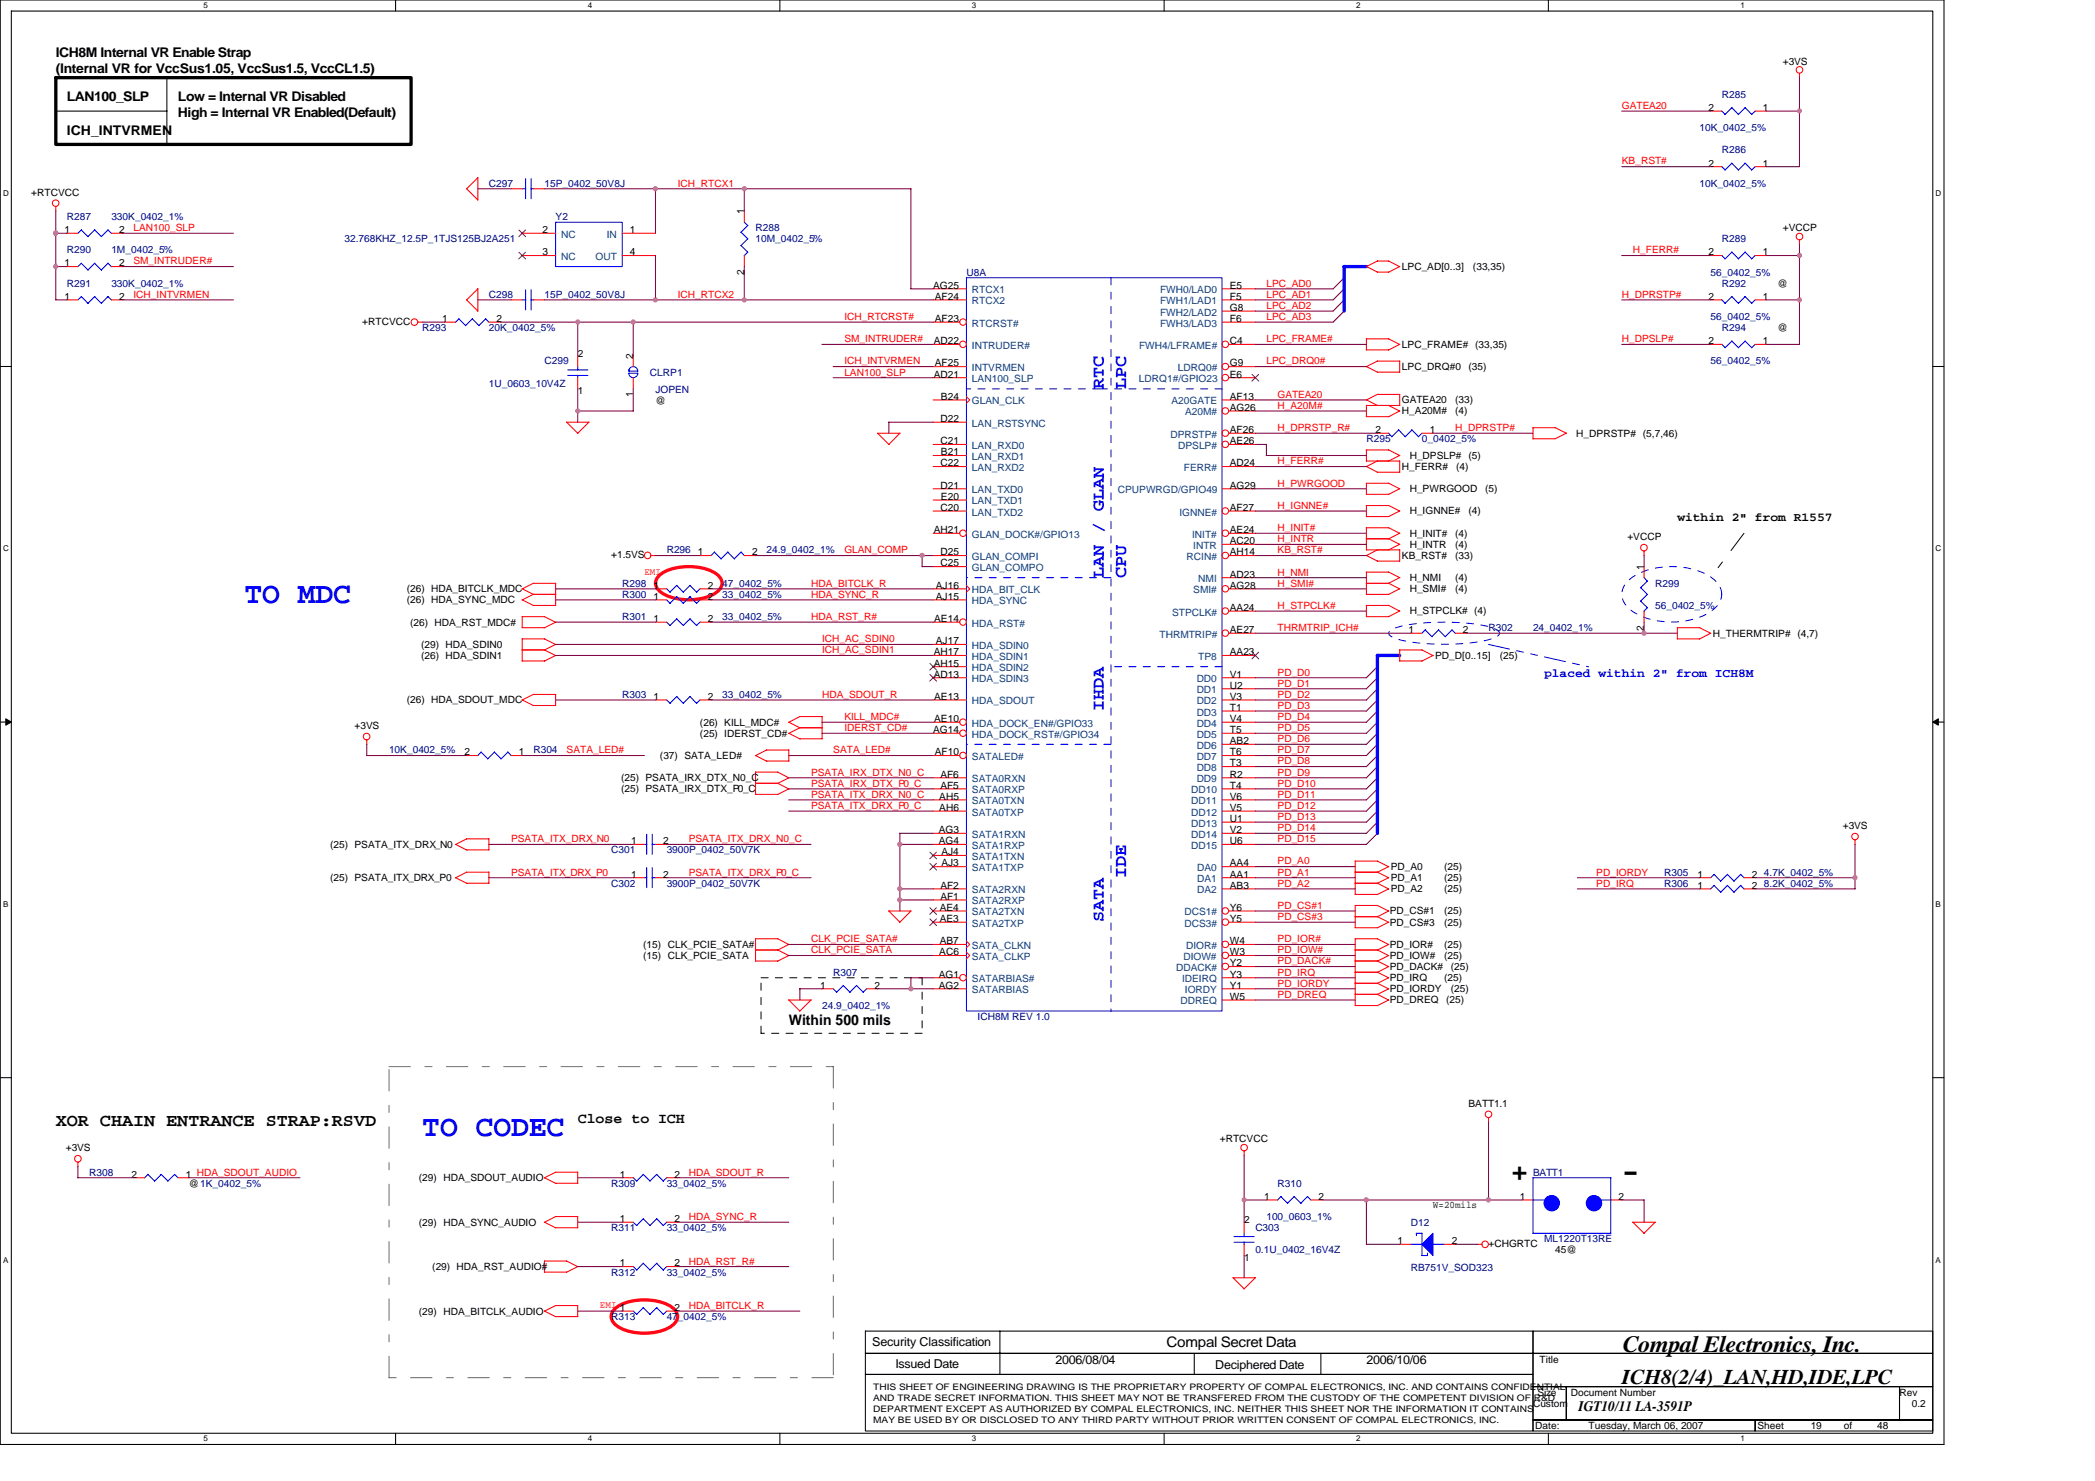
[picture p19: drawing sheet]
<svg xmlns="http://www.w3.org/2000/svg" width="297mm" height="210mm" viewBox="0 0 297 210" stroke-linecap="round" stroke-linejoin="round" font-family="sans-serif">
<defs><g id="words">
<g font-size="4.3" fill="#00f">
<text x="34.7" y="85.4">TO MDC</text>
<text x="59.9" y="161">TO CODEC</text>
</g>
<g font-size="4.3">
<text x="214.2" y="167.3">+</text>
<text x="230" y="167.3">-</text>
</g>
<text font-size="3.3" x="230.1" y="191.6">Compal Electronics, Inc.</text>
<text font-size="3" x="230" y="196.1">ICH8(2/4)_LAN,HD,IDE,LPC</text>
<g font-size="2.5" fill="#00f">
<text x="156.5" y="55.1" transform="rotate(-90 156.5 55.1)">RTC</text>
<text x="159.7" y="55.1" transform="rotate(-90 159.7 55.1)">LPC</text>
<text x="156.5" y="81.9" transform="rotate(-90 156.5 81.9)">LAN / GLAN</text>
<text x="159.7" y="81.9" transform="rotate(-90 159.7 81.9)">CPU</text>
<text x="156.5" y="100.8" transform="rotate(-90 156.5 100.8)">IHDA</text>
<text x="159.7" y="124.4" transform="rotate(-90 159.7 124.4)">IDE</text>
<text x="156.5" y="130.7" transform="rotate(-90 156.5 130.7)">SATA</text>
</g>
<text font-size="2.5" x="7.9" y="159.6">XOR CHAIN ENTRANCE STRAP:RSVD</text>
<g font-size="2.1">
<text x="111.8" y="145.2">Within 500 mils</text>
<text x="81.9" y="159.2">Close to ICH</text>
<text x="165.4" y="191">Compal Secret Data</text>
<text x="223.8" y="200">IGT10/11 LA-3591P</text>
</g>
<g font-size="1.9">
<text x="7.9" y="8">ICH8M Internal VR Enable Strap</text>
<text x="7.9" y="10.3">(Internal VR for VccSus1.05, VccSus1.5, VccCL1.5)</text>
<text x="9.5" y="14.4">LAN100_SLP</text>
<text x="25.2" y="14.4">Low = Internal VR Disabled</text>
<text x="25.2" y="16.6">High = Internal VR Enabled(Default)</text>
<text x="9.5" y="19.1">ICH_INTVRMEN</text>
</g>
<g font-size="1.7">
<text x="237.8" y="73.9">within 2&quot; from R1557</text>
<text x="123.7" y="190.8">Security Classification</text>
<text x="127" y="193.8">Issued Date</text>
<text x="149.6" y="193.4">2006/08/04</text>
<text x="172.3" y="194">Deciphered Date</text>
<text x="193.7" y="193.4">2006/10/06</text>
</g>
<text font-size="1.7" fill="#00f" x="218.9" y="95.9">placed within 2&quot; from ICH8M</text>
<g font-size="1.4">
<text x="252.8" y="9.1">+3VS</text>
<text x="242.2" y="15.7">2</text>
<text x="250" y="15.7">1</text>
<text x="242.2" y="23.6">2</text>
<text x="250" y="23.6">1</text>
<text x="4.4" y="27.7">+RTCVCC</text>
<text x="9.2" y="33">1</text>
<text x="16.9" y="33">2</text>
<text x="76.9" y="33">2</text>
<text x="89.3" y="33">1</text>
<text x="105.5" y="30.4" transform="rotate(-90 105.5 30.4)">1</text>
<text x="252.8" y="32.8">+VCCP</text>
<text x="9.2" y="37.8">1</text>
<text x="16.9" y="37.8">2</text>
<text x="76.9" y="36.2">3</text>
<text x="89.3" y="36.2">4</text>
<text x="105.5" y="39" transform="rotate(-90 105.5 39)">2</text>
<text x="132.3" y="40.9">AG25</text>
<text x="174.4" y="40.9">E5</text>
<text x="198.8" y="38.3">LPC_AD[0..3]</text>
<text x="208.8" y="38.3">(33,35)</text>
<text x="242.2" y="36.2">2</text>
<text x="250" y="36.2">1</text>
<text x="252" y="40.6">@</text>
<text x="9.2" y="42.5">1</text>
<text x="16.9" y="42.5">2</text>
<text x="51.4" y="46">+RTCVCC</text>
<text x="62.7" y="45.6">1</text>
<text x="70.4" y="45.6">2</text>
<text x="132.5" y="42.5">AF24</text>
<text x="132.5" y="45.6">AF23</text>
<text x="174.4" y="42.5">F5</text>
<text x="174.4" y="44.1">G8</text>
<text x="174.4" y="45.6">F6</text>
<text x="242.2" y="42.5">2</text>
<text x="250" y="42.5">1</text>
<text x="252" y="46.9">@</text>
<text x="81.9" y="50.5">2</text>
<text x="89.8" y="50.9" transform="rotate(-90 89.8 50.9)">2</text>
<text x="132.4" y="48.8">AD22</text>
<text x="132.4" y="53.5">AD21</text>
<text x="132.5" y="51.9">AF25</text>
<text x="174.4" y="51.9">G9</text>
<text x="174.4" y="53.5">E6</text>
<text x="174.4" y="48.8">C4</text>
<text x="198.8" y="49.3">LPC_FRAME# (33,35)</text>
<text x="198.8" y="52.5">LPC_DRQ#0</text>
<text x="208.2" y="52.5">(35)</text>
<text x="242.2" y="48.8">2</text>
<text x="250" y="48.8">1</text>
<text x="81.9" y="55.9">1</text>
<text x="89.8" y="56.3" transform="rotate(-90 89.8 56.3)">1</text>
<text x="92.9" y="57.3">@</text>
<text x="133.3" y="59.8">D22</text>
<text x="133.4" y="56.7">B24</text>
<text x="174.4" y="56.7">AF13</text>
<text x="174.4" y="58.2">AG26</text>
<text x="198.8" y="58.7">H_A20M#</text>
<text x="198.8" y="57.2">GATEA20</text>
<text x="206.3" y="58.7">(4)</text>
<text x="206.3" y="57.2">(33)</text>
<text x="133.3" y="63">C21</text>
<text x="133.4" y="64.5">B21</text>
<text x="174.4" y="61.4">AF26</text>
<text x="174.4" y="63">AE26</text>
<text x="195" y="61.4">2</text>
<text x="199.9" y="65">H_DPSLP# (5)</text>
<text x="202.7" y="61.4">1</text>
<text x="223.5" y="61.9">H_DPRSTP# (5,7,46)</text>
<text x="133.3" y="66.1">C22</text>
<text x="133.3" y="69.3">D21</text>
<text x="133.4" y="70.8">E20</text>
<text x="174.4" y="66.1">AD24</text>
<text x="174.4" y="69.3">AG29</text>
<text x="198.8" y="66.6">H_FERR#</text>
<text x="199.9" y="69.8">H_PWRGOOD</text>
<text x="206.5" y="66.6">(4)</text>
<text x="210.6" y="69.8">(5)</text>
<text x="132.4" y="75.6">AH21</text>
<text x="133.3" y="72.4">C20</text>
<text x="174.4" y="72.4">AF27</text>
<text x="174.4" y="75.6">AE24</text>
<text x="174.4" y="77.1">AC20</text>
<text x="199.9" y="72.9">H_IGNNE#</text>
<text x="199.9" y="76.1">H_INIT#</text>
<text x="199.9" y="77.6">H_INTR</text>
<text x="206.3" y="77.6">(4)</text>
<text x="206.3" y="76.1">(4)</text>
<text x="208.2" y="72.9">(4)</text>
<text x="230.7" y="76.5">+VCCP</text>
<text x="57.7" y="83.9">(26) HDA_BITCLK_MDC</text>
<text x="86.7" y="79.1">+1.5VS</text>
<text x="92.6" y="83.4">1</text>
<text x="98.9" y="78.7">1</text>
<text x="100.3" y="83.4">2</text>
<text x="106.6" y="78.7">2</text>
<text x="132.7" y="83.4">AJ16</text>
<text x="133.3" y="80.3">C25</text>
<text x="133.3" y="78.7">D25</text>
<text x="174.4" y="78.7">AH14</text>
<text x="174.4" y="83.4">AG28</text>
<text x="174.4" y="81.9">AD23</text>
<text x="198.8" y="79.2">KB_RST#</text>
<text x="199.9" y="82.4">H_NMI</text>
<text x="199.9" y="83.9">H_SMI#</text>
<text x="206.3" y="82.4">(4)</text>
<text x="206.3" y="83.9">(4)</text>
<text x="206.3" y="79.2">(33)</text>
<text x="233.1" y="80.8" transform="rotate(-90 233.1 80.8)">1</text>
<text x="57.7" y="85.5">(26) HDA_SYNC_MDC</text>
<text x="58.1" y="88.7">(26) HDA_RST_MDC#</text>
<text x="92.6" y="88.2">1</text>
<text x="92.6" y="85">1</text>
<text x="100.3" y="88.2">2</text>
<text x="100.3" y="85">2</text>
<text x="132.5" y="88.2">AE14</text>
<text x="132.7" y="85">AJ15</text>
<text x="174.4" y="86.6">AA24</text>
<text x="174.4" y="89.7">AE27</text>
<text x="199.7" y="89.7">1</text>
<text x="199.9" y="87.1">H_STPCLK# (4)</text>
<text x="207.4" y="89.7">2</text>
<text x="233.1" y="89.4" transform="rotate(-90 233.1 89.4)">2</text>
<text x="59.7" y="93.4">(26) HDA_SDIN1</text>
<text x="59.7" y="91.8">(29) HDA_SDIN0</text>
<text x="132.4" y="92.9">AH17</text>
<text x="132.4" y="94.5">AH15</text>
<text x="132.7" y="91.3">AJ17</text>
<text x="174.4" y="92.9">AA23</text>
<text x="203.5" y="93.4">PD_D[0..15]</text>
<text x="212.6" y="93.4">(25)</text>
<text x="242.9" y="90.2">H_THERMTRIP# (4,7)</text>
<text x="57.7" y="99.7">(26) HDA_SDOUT_MDC</text>
<text x="92.6" y="99.2">1</text>
<text x="100.3" y="99.2">2</text>
<text x="132.4" y="96">AD13</text>
<text x="132.5" y="99.2">AE13</text>
<text x="174.4" y="96">V1</text>
<text x="174.4" y="97.6">U2</text>
<text x="174.4" y="99.2">V3</text>
<text x="174.4" y="100.8">T1</text>
<text x="50.3" y="103.3">+3VS</text>
<text x="65.9" y="107.1">2</text>
<text x="73.6" y="107.1">1</text>
<text x="93.6" y="107.6">(37) SATA_LED#</text>
<text x="99.2" y="104.4">(25) IDERST_CD#</text>
<text x="99.2" y="102.8">(26) KILL_MDC#</text>
<text x="132.3" y="103.9">AG14</text>
<text x="132.5" y="102.3">AE10</text>
<text x="132.5" y="107.1">AF10</text>
<text x="174.4" y="102.3">V4</text>
<text x="174.4" y="103.9">T5</text>
<text x="174.4" y="105.5">AB2</text>
<text x="174.4" y="107.1">T6</text>
<text x="88.1" y="110.7">(25) PSATA_IRX_DTX_N0_C</text>
<text x="88.1" y="112.3">(25) PSATA_IRX_DTX_P0_C</text>
<text x="133.2" y="113.3">AH5</text>
<text x="133.3" y="110.2">AF6</text>
<text x="133.3" y="111.8">AF5</text>
<text x="174.4" y="108.6">T3</text>
<text x="174.4" y="110.2">R2</text>
<text x="174.4" y="111.8">T4</text>
<text x="174.4" y="113.3">V6</text>
<text x="89.5" y="119.7">1</text>
<text x="94" y="119.7">2</text>
<text x="133.1" y="118.1">AG3</text>
<text x="133.1" y="119.7">AG4</text>
<text x="133.2" y="114.9">AH6</text>
<text x="174.4" y="114.9">V5</text>
<text x="174.4" y="116.5">U1</text>
<text x="174.4" y="118.1">V2</text>
<text x="174.4" y="119.7">U6</text>
<text x="261.3" y="117.5">+3VS</text>
<text x="46.8" y="120.2">(25) PSATA_ITX_DRX_N0</text>
<text x="46.8" y="124.9">(25) PSATA_ITX_DRX_P0</text>
<text x="89.5" y="124.4">1</text>
<text x="94" y="124.4">2</text>
<text x="133.3" y="126">AF2</text>
<text x="133.5" y="121.2">AJ4</text>
<text x="133.5" y="122.8">AJ3</text>
<text x="174.4" y="122.8">AA4</text>
<text x="174.4" y="124.4">AA1</text>
<text x="174.4" y="126">AB3</text>
<text x="197.2" y="123.3">PD_A0</text>
<text x="197.2" y="124.9">PD_A1</text>
<text x="204.8" y="123.3">(25)</text>
<text x="204.8" y="124.9">(25)</text>
<text x="240.7" y="126">1</text>
<text x="240.7" y="124.4">1</text>
<text x="248.4" y="126">2</text>
<text x="248.4" y="124.4">2</text>
<text x="133.2" y="129.1">AE4</text>
<text x="133.2" y="130.7">AE3</text>
<text x="133.3" y="127.5">AF1</text>
<text x="174.4" y="129.1">Y6</text>
<text x="174.4" y="130.7">Y5</text>
<text x="197" y="129.6">PD_CS#1</text>
<text x="197" y="131.2">PD_CS#3</text>
<text x="197.2" y="126.4">PD_A2</text>
<text x="204.8" y="129.6">(25)</text>
<text x="204.8" y="131.2">(25)</text>
<text x="204.8" y="126.4">(25)</text>
<text x="91.2" y="134.3">(15) CLK_PCIE_SATA#</text>
<text x="91.2" y="135.9">(15) CLK_PCIE_SATA</text>
<text x="133.2" y="135.4">AC6</text>
<text x="133.2" y="133.8">AB7</text>
<text x="174.4" y="137">Y2</text>
<text x="174.4" y="135.4">W3</text>
<text x="174.4" y="133.8">W4</text>
<text x="197" y="134.3">PD_IOR#</text>
<text x="197" y="135.9">PD_IOW#</text>
<text x="197" y="137.5">PD_DACK#</text>
<text x="204.8" y="134.3">(25)</text>
<text x="204.8" y="135.9">(25)</text>
<text x="205.7" y="137.5">(25)</text>
<text x="116.3" y="140.1">1</text>
<text x="124" y="140.1">2</text>
<text x="133.1" y="138.6">AG1</text>
<text x="133.1" y="140.1">AG2</text>
<text x="174.4" y="141.7">W5</text>
<text x="174.4" y="140.1">Y1</text>
<text x="174.4" y="138.6">Y3</text>
<text x="197" y="139.1">PD_IRQ</text>
<text x="197" y="140.6">PD_IORDY</text>
<text x="197" y="142.2">PD_DREQ</text>
<text x="204.8" y="139.1">(25)</text>
<text x="205.1" y="142.2">(25)</text>
<text x="205.7" y="140.6">(25)</text>
<text x="172.9" y="161.9">+RTCVCC</text>
<text x="208.2" y="156.8">BATT1.1</text>
<text x="9.3" y="163.2">+3VS</text>
<text x="18.6" y="166.9">2</text>
<text x="26.3" y="166.9">1 HDA_SDOUT_AUDIO</text>
<text x="59.4" y="167.4">(29) HDA_SDOUT_AUDIO</text>
<text x="87.9" y="166.9">1</text>
<text x="95.6" y="166.9">2</text>
<text x="26.8" y="168.2">@1K_0402_5%</text>
<text x="59.4" y="173.7">(29) HDA_SYNC_AUDIO</text>
<text x="87.9" y="173.2">1</text>
<text x="95.6" y="173.2">2</text>
<text x="176.4" y="173.4">2</text>
<text x="179.3" y="170.1">1</text>
<text x="187" y="170.1">2</text>
<text x="203.2" y="171.2">W=20mils</text>
<text x="215.5" y="170.1">1</text>
<text x="229.5" y="170.1">2</text>
<text x="87.9" y="179.5">1</text>
<text x="95.6" y="179.5">2</text>
<text x="176.4" y="178.7">1</text>
<text x="198.1" y="176.3">1</text>
<text x="205.9" y="176.3">2</text>
<text x="211" y="176.7">+CHGRTC</text>
<text x="220.5" y="177.6">45@</text>
<text x="61.3" y="180">(29) HDA_RST_AUDIO#</text>
<text x="87.9" y="185.8">1</text>
<text x="95.6" y="185.8">2</text>
<text x="59.4" y="186.3">(29) HDA_BITCLK_AUDIO</text>
<text x="218" y="197.8">Size</text>
<text x="218.3" y="193.2">Title</text>
<text x="222.7" y="197.8">Document Number</text>
<text x="269.3" y="197.8">Rev</text>
<text x="217.4" y="199.4">Custom</text>
<text x="217.7" y="202.5">Date:</text>
<text x="225.2" y="202.5">Tuesday, March 06, 2007</text>
<text x="249.2" y="202.5">Sheet</text>
<text x="256.7" y="202.5">19</text>
<text x="261.4" y="202.5">of</text>
<text x="266.2" y="202.5">48</text>
<text x="271.1" y="199.4">0.2</text>
</g>
<g font-size="1.4" fill="#f00">
<text x="230" y="15.4">GATEA20</text>
<text x="230" y="23.3">KB_RST#</text>
<text x="96.1" y="26.5">ICH_RTCX1</text>
<text x="18.9" y="32.8">LAN100_SLP</text>
<text x="231.5" y="35.9">H_FERR#</text>
<text x="18.9" y="37.5">SM_INTRUDER#</text>
<text x="179.6" y="40.6">LPC_AD0</text>
<text x="18.9" y="42.2">ICH_INTVRMEN</text>
<text x="96.1" y="42.2">ICH_RTCX2</text>
<text x="119.7" y="45.4">ICH_RTCRST#</text>
<text x="179.6" y="45.4">LPC_AD3</text>
<text x="179.6" y="43.8">LPC_AD2</text>
<text x="179.6" y="42.2">LPC_AD1</text>
<text x="230" y="42.2">H_DPRSTP#</text>
<text x="119.7" y="48.5">SM_INTRUDER#</text>
<text x="119.7" y="51.6">ICH_INTVRMEN</text>
<text x="119.7" y="53.2">LAN100_SLP</text>
<text x="179.6" y="48.5">LPC_FRAME#</text>
<text x="179.6" y="51.6">LPC_DRQ0#</text>
<text x="230" y="48.5">H_DPSLP#</text>
<text x="181.1" y="58">H_A20M#</text>
<text x="181.1" y="56.4">GATEA20</text>
<text x="181.1" y="61.1">H_DPRSTP_R#</text>
<text x="181.1" y="65.8">H_FERR#</text>
<text x="206.3" y="61.1">H_DPRSTP#</text>
<text x="181.1" y="69">H_PWRGOOD</text>
<text x="181.1" y="75.3">H_INIT#</text>
<text x="181.1" y="72.1">H_IGNNE#</text>
<text x="181.1" y="76.9">H_INTR</text>
<text x="91.4" y="81.4">EMI</text>
<text x="115" y="83.1">HDA_BITCLK_R</text>
<text x="119.7" y="78.4">GLAN_COMP</text>
<text x="181.1" y="81.6">H_NMI</text>
<text x="181.1" y="83.1">H_SMI#</text>
<text x="181.1" y="78.4">KB_RST#</text>
<text x="115" y="87.9">HDA_RST_R#</text>
<text x="115" y="84.7">HDA_SYNC_R</text>
<text x="181.1" y="86.3">H_STPCLK#</text>
<text x="181.1" y="89.5">THRMTRIP_ICH#</text>
<text x="116.6" y="92.6">ICH_AC_SDIN1</text>
<text x="116.6" y="91">ICH_AC_SDIN0</text>
<text x="181.1" y="95.8">PD_D0</text>
<text x="116.6" y="98.9">HDA_SDOUT_R</text>
<text x="181.1" y="100.5">PD_D3</text>
<text x="181.1" y="98.9">PD_D2</text>
<text x="181.1" y="97.3">PD_D1</text>
<text x="80.3" y="106.8">SATA_LED#</text>
<text x="118.1" y="106.8">SATA_LED#</text>
<text x="119.7" y="103.6">IDERST_CD#</text>
<text x="119.7" y="102">KILL_MDC#</text>
<text x="181.1" y="105.2">PD_D6</text>
<text x="181.1" y="106.8">PD_D7</text>
<text x="181.1" y="102">PD_D4</text>
<text x="181.1" y="103.6">PD_D5</text>
<text x="115" y="113.1">PSATA_ITX_DRX_N0_C</text>
<text x="115" y="111.5">PSATA_IRX_DTX_P0_C</text>
<text x="115" y="109.9">PSATA_IRX_DTX_N0_C</text>
<text x="181.1" y="111.5">PD_D10</text>
<text x="181.1" y="113.1">PD_D11</text>
<text x="181.1" y="109.9">PD_D9</text>
<text x="181.1" y="108.4">PD_D8</text>
<text x="72.5" y="119.4">PSATA_ITX_DRX_N0</text>
<text x="97.7" y="119.4">PSATA_ITX_DRX_N0_C</text>
<text x="115" y="114.6">PSATA_ITX_DRX_P0_C</text>
<text x="181.1" y="117.8">PD_D14</text>
<text x="181.1" y="119.4">PD_D15</text>
<text x="181.1" y="116.2">PD_D13</text>
<text x="181.1" y="114.6">PD_D12</text>
<text x="72.5" y="124.1">PSATA_ITX_DRX_P0</text>
<text x="97.7" y="124.1">PSATA_ITX_DRX_P0_C</text>
<text x="181.1" y="124.1">PD_A1</text>
<text x="181.1" y="125.7">PD_A2</text>
<text x="181.1" y="122.5">PD_A0</text>
<text x="226.3" y="124.1">PD_IORDY</text>
<text x="226.3" y="125.7">PD_IRQ</text>
<text x="181.1" y="128.8">PD_CS#1</text>
<text x="181.1" y="130.4">PD_CS#3</text>
<text x="115" y="133.5">CLK_PCIE_SATA#</text>
<text x="115" y="135.1">CLK_PCIE_SATA</text>
<text x="181.1" y="133.5">PD_IOR#</text>
<text x="181.1" y="135.1">PD_IOW#</text>
<text x="181.1" y="136.7">PD_DACK#</text>
<text x="181.1" y="138.3">PD_IRQ</text>
<text x="181.1" y="139.8">PD_IORDY</text>
<text x="181.1" y="141.4">PD_DREQ</text>
<text x="97.7" y="166.6">HDA_SDOUT_R</text>
<text x="97.7" y="172.9">HDA_SYNC_R</text>
<text x="97.7" y="179.2">HDA_RST_R#</text>
<text x="85.1" y="185.4">EMI</text>
<text x="97.7" y="185.5">HDA_BITCLK_R</text>
</g>
<g font-size="1.4" fill="#000080">
<text x="244.1" y="13.9">R285</text>
<text x="241" y="18.6">10K_0402_5%</text>
<text x="244.1" y="21.7">R286</text>
<text x="69.3" y="26.5">C297</text>
<text x="77.2" y="26.5">15P_0402_50V8J</text>
<text x="241" y="26.5">10K_0402_5%</text>
<text x="9.5" y="31.2">R287</text>
<text x="9.5" y="35.9">R290</text>
<text x="15.8" y="31.2">330K_0402_1%</text>
<text x="15.8" y="35.9">1M_0402_5%</text>
<text x="48.8" y="34.3">32.768KHZ_12.5P_1TJS125BJ2A251</text>
<text x="78.8" y="31.2">Y2</text>
<text x="107.1" y="32.8">R288</text>
<text x="107.1" y="34.3">10M_0402_5%</text>
<text x="244.1" y="34.3">R289</text>
<text x="9.5" y="40.6">R291</text>
<text x="15.8" y="40.6">330K_0402_1%</text>
<text x="137" y="39.1">U8A</text>
<text x="242.5" y="39.1">56_0402_5%</text>
<text x="244.1" y="40.6">R292</text>
<text x="59.9" y="46.9">R293</text>
<text x="69.3" y="46.9">20K_0402_5%</text>
<text x="69.3" y="42.2">C298</text>
<text x="77.2" y="42.2">15P_0402_50V8J</text>
<text x="242.5" y="45.4">56_0402_5%</text>
<text x="244.1" y="46.9">R294</text>
<text x="77.2" y="51.6">C299</text>
<text x="92.2" y="53.2">CLRP1</text>
<text x="242.5" y="51.6">56_0402_5%</text>
<text x="69.3" y="54.8">1U_0603_10V4Z</text>
<text x="92.9" y="55.8">JOPEN</text>
<text x="193.7" y="62.7">R295</text>
<text x="201.6" y="62.7">0_0402_5%</text>
<text x="88.2" y="83.1">R298</text>
<text x="94.5" y="78.4">R296</text>
<text x="102.4" y="83.1">47_0402_5%</text>
<text x="108.7" y="78.4">24.9_0402_1%</text>
<text x="234.7" y="83.1">R299</text>
<text x="88.2" y="87.9">R301</text>
<text x="88.2" y="84.7">R300</text>
<text x="102.4" y="87.9">33_0402_5%</text>
<text x="102.4" y="84.7">33_0402_5%</text>
<text x="211" y="89.5">R302</text>
<text x="217.4" y="89.5">24_0402_1%</text>
<text x="234.7" y="86.3">56_0402_5%</text>
<text x="88.2" y="98.9">R303</text>
<text x="102.4" y="98.9">33_0402_5%</text>
<text x="55.2" y="106.8">10K_0402_5%</text>
<text x="75.6" y="106.8">R304</text>
<text x="86.7" y="125.7">C302</text>
<text x="86.7" y="120.9">C301</text>
<text x="94.5" y="125.7">3900P_0402_50V7K</text>
<text x="94.5" y="120.9">3900P_0402_50V7K</text>
<text x="235.9" y="125.7">R306</text>
<text x="235.9" y="124.1">R305</text>
<text x="250.1" y="125.7">8.2K_0402_5%</text>
<text x="250.1" y="124.1">4.7K_0402_5%</text>
<text x="116.6" y="143">24.9_0402_1%</text>
<text x="118.1" y="138.3">R307</text>
<text x="138.6" y="144.6">ICH8M REV 1.0</text>
<text x="12.6" y="166.6">R308</text>
<text x="217.4" y="166.6">BATT1</text>
<text x="86.7" y="168.2">R309</text>
<text x="94.5" y="168.2">33_0402_5%</text>
<text x="179.6" y="172.9">100_0603_1%</text>
<text x="181.1" y="168.2">R310</text>
<text x="200" y="173.7">D12</text>
<text x="86.7" y="174.5">R311</text>
<text x="94.5" y="174.5">33_0402_5%</text>
<text x="178" y="174.5">C303</text>
<text x="178" y="177.6">0.1U_0402_16V4Z</text>
<text x="218.9" y="176.1">ML1220T13RE</text>
<text x="86.7" y="180.8">R312</text>
<text x="94.5" y="180.8">33_0402_5%</text>
<text x="200" y="180.1">RB751V_SOD323</text>
<text x="86.7" y="187.1">R313</text>
<text x="94.5" y="187.1">47_0402_5%</text>
</g>
<g font-size="1.4" fill="#004080">
<text x="79.6" y="33.7">NC</text>
<text x="86" y="33.7">IN</text>
<text x="79.6" y="36.9">NC</text>
<text x="84.5" y="36.9">OUT</text>
<text x="137.8" y="41.6">RTCX1</text>
<text x="164.5" y="41.6">FWH0/LAD0</text>
<text x="137.8" y="43.1">RTCX2</text>
<text x="137.8" y="46.3">RTCRST#</text>
<text x="164.5" y="43.1">FWH1/LAD1</text>
<text x="164.5" y="44.7">FWH2/LAD2</text>
<text x="164.5" y="46.3">FWH3/LAD3</text>
<text x="137.8" y="52.6">INTVRMEN</text>
<text x="137.8" y="49.4">INTRUDER#</text>
<text x="161.5" y="49.4">FWH4/LFRAME#</text>
<text x="167" y="52.6">LDRQ0#</text>
<text x="137.8" y="57.3">GLAN_CLK</text>
<text x="137.8" y="54.2">LAN100_SLP</text>
<text x="161.5" y="54.2">LDRQ1#/GPIO23</text>
<text x="166.1" y="57.3">A20GATE</text>
<text x="168" y="58.9">A20M#</text>
<text x="137.8" y="60.5">LAN_RSTSYNC</text>
<text x="137.8" y="63.6">LAN_RXD0</text>
<text x="137.8" y="65.2">LAN_RXD1</text>
<text x="165.9" y="62">DPRSTP#</text>
<text x="167" y="63.6">DPSLP#</text>
<text x="137.8" y="66.8">LAN_RXD2</text>
<text x="137.8" y="69.9">LAN_TXD0</text>
<text x="137.8" y="71.5">LAN_TXD1</text>
<text x="158.5" y="69.9">CPUPWRGD/GPIO49</text>
<text x="167.8" y="66.8">FERR#</text>
<text x="137.8" y="73.1">LAN_TXD2</text>
<text x="137.8" y="76.2">GLAN_DOCK#/GPIO13</text>
<text x="167.2" y="73.1">IGNNE#</text>
<text x="169" y="76.2">INIT#</text>
<text x="169.2" y="77.8">INTR</text>
<text x="137.8" y="80.9">GLAN_COMPO</text>
<text x="137.8" y="79.4">GLAN_COMPI</text>
<text x="168.3" y="79.4">RCIN#</text>
<text x="169.9" y="82.5">NMI</text>
<text x="137.8" y="84.1">HDA_BIT_CLK</text>
<text x="137.8" y="85.7">HDA_SYNC</text>
<text x="137.8" y="88.8">HDA_RST#</text>
<text x="166.2" y="87.2">STPCLK#</text>
<text x="169.2" y="84.1">SMI#</text>
<text x="137.8" y="92">HDA_SDIN0</text>
<text x="137.8" y="93.5">HDA_SDIN1</text>
<text x="137.8" y="95.1">HDA_SDIN2</text>
<text x="164.4" y="90.4">THRMTRIP#</text>
<text x="169.9" y="93.5">TP8</text>
<text x="137.8" y="99.8">HDA_SDOUT</text>
<text x="137.8" y="96.7">HDA_SDIN3</text>
<text x="169.7" y="96.7">DD0</text>
<text x="169.7" y="98.3">DD1</text>
<text x="169.7" y="99.8">DD2</text>
<text x="169.7" y="101.4">DD3</text>
<text x="137.8" y="107.7">SATALED#</text>
<text x="137.8" y="103">HDA_DOCK_EN#/GPIO33</text>
<text x="137.8" y="104.6">HDA_DOCK_RST#/GPIO34</text>
<text x="169.7" y="103">DD4</text>
<text x="169.7" y="104.6">DD5</text>
<text x="169.7" y="106.1">DD6</text>
<text x="169.7" y="107.7">DD7</text>
<text x="137.8" y="110.9">SATA0RXN</text>
<text x="137.8" y="112.4">SATA0RXP</text>
<text x="168.9" y="112.4">DD10</text>
<text x="169.7" y="109.3">DD8</text>
<text x="169.7" y="110.9">DD9</text>
<text x="137.8" y="114">SATA0TXN</text>
<text x="137.8" y="115.6">SATA0TXP</text>
<text x="137.8" y="118.7">SATA1RXN</text>
<text x="168.9" y="114">DD11</text>
<text x="168.9" y="115.6">DD12</text>
<text x="168.9" y="117.2">DD13</text>
<text x="168.9" y="118.7">DD14</text>
<text x="137.8" y="120.3">SATA1RXP</text>
<text x="137.8" y="121.9">SATA1TXN</text>
<text x="137.8" y="123.5">SATA1TXP</text>
<text x="168.9" y="120.3">DD15</text>
<text x="169.7" y="123.5">DA0</text>
<text x="169.7" y="125">DA1</text>
<text x="137.8" y="129.8">SATA2TXN</text>
<text x="137.8" y="126.6">SATA2RXN</text>
<text x="137.8" y="131.3">SATA2TXP</text>
<text x="137.8" y="128.2">SATA2RXP</text>
<text x="167.9" y="129.8">DCS1#</text>
<text x="167.9" y="131.3">DCS3#</text>
<text x="169.7" y="126.6">DA2</text>
<text x="137.8" y="134.5">SATA_CLKN</text>
<text x="137.8" y="136.1">SATA_CLKP</text>
<text x="166.7" y="137.6">DDACK#</text>
<text x="167.8" y="136.1">DIOW#</text>
<text x="168.2" y="134.5">DIOR#</text>
<text x="137.8" y="139.2">SATARBIAS#</text>
<text x="137.8" y="140.8">SATARBIAS</text>
<text x="167.4" y="142.4">DDREQ</text>
<text x="167.6" y="139.2">IDEIRQ</text>
<text x="168" y="140.8">IORDY</text>
</g>
<g font-size="1.3">
<text x="123.8" y="197">THIS SHEET OF ENGINEERING DRAWING IS THE PROPRIETARY PROPERTY OF COMPAL ELECTRONICS, INC. AND CONTAINS CONFIDENTIAL</text>
<text x="123.8" y="198.6">AND TRADE SECRET INFORMATION. THIS SHEET MAY NOT BE TRANSFERED FROM THE CUSTODY OF THE COMPETENT DIVISION OF R&amp;D</text>
<text x="123.8" y="200.1">DEPARTMENT EXCEPT AS AUTHORIZED BY COMPAL ELECTRONICS, INC. NEITHER THIS SHEET NOR THE INFORMATION IT CONTAINS</text>
<text x="123.8" y="201.6">MAY BE USED BY OR DISCLOSED TO ANY THIRD PARTY WITHOUT PRIOR WRITTEN CONSENT OF COMPAL ELECTRONICS, INC.</text>
</g>
<g font-size="1.1">
<text x="28.8" y="1.2">5</text>
<text x="83.3" y="1.2">4</text>
<text x="137.8" y="1.2">3</text>
<text x="192.3" y="1.2">2</text>
<text x="246.8" y="1.2">1</text>
<text x=".4" y="27.8">D</text>
<text x="274.4" y="27.8">D</text>
<text x=".4" y="78.1">C</text>
<text x="274.4" y="78.1">C</text>
<text x=".4" y="128.5">B</text>
<text x="274.4" y="128.5">B</text>
<text x=".4" y="178.9">A</text>
<text x="274.4" y="178.9">A</text>
<text x="28.8" y="204.3">5</text>
<text x="83.3" y="204.3">4</text>
<text x="137.8" y="204.3">3</text>
<text x="192.3" y="204.3">2</text>
<text x="246.8" y="204.3">1</text>
</g>
</g></defs>
<path d="M0 0h275.6v204.7h-275.6zM1.6 1.6h272.4v201.5h-272.4z" fill="none" stroke="#000" stroke-width=".15"/>
<g fill="#fff">
<path d="M28.8 .1h.7v1.3h-.7z"/>
<path d="M28.8 203.3h.7v1.3h-.7z"/>
</g>
<path d="M56.1 0v1.6M56.1 203.1v1.6" fill="none" stroke="#000" stroke-width=".15"/>
<g fill="#fff">
<path d="M83.3 .1h.6v1.3h-.6z"/>
<path d="M83.3 203.3h.6v1.3h-.6z"/>
</g>
<path d="M110.6 0v1.6M110.6 203.1v1.6" fill="none" stroke="#000" stroke-width=".15"/>
<g fill="#fff">
<path d="M137.8 .1h.6v1.3h-.6z"/>
<path d="M137.8 203.3h.6v1.3h-.6z"/>
</g>
<path d="M165.1 0v1.6M165.1 203.1v1.6" fill="none" stroke="#000" stroke-width=".15"/>
<g fill="#fff">
<path d="M192.3 .1h.6v1.3h-.6z"/>
<path d="M192.3 203.3h.6v1.3h-.6z"/>
</g>
<path d="M219.5 0v1.6M219.5 203.1v1.6" fill="none" stroke="#000" stroke-width=".15"/>
<g fill="#fff">
<path d="M246.8 .1h.6v1.3h-.6z"/>
<path d="M246.8 203.3h.6v1.3h-.6z"/>
<path d="M.4 26.8h.8v1.2h-.8z"/>
<path d="M274.4 26.8h.8v1.2h-.8z"/>
<path d="M.4 77.1h.8v1.3h-.8z"/>
<path d="M274.4 77.1h.8v1.3h-.8z"/>
</g>
<path d="M0 51.9h1.6M274 51.9h1.6" fill="none" stroke="#000" stroke-width=".15"/>
<g fill="#fff">
<path d="M.4 127.5h.8v1.3h-.8z"/>
<path d="M274.4 127.5h.8v1.3h-.8z"/>
</g>
<path d="M0 102.3h1.6M274 102.3h1.6" fill="none" stroke="#000" stroke-width=".15"/>
<path d="M.8 101.9l.8 .4-.8 .5zM274 102.3l.8-.4v.9z" fill="#000" stroke="#000" stroke-width=".14"/>
<g fill="#fff">
<path d="M.4 177.9h.8v1.3h-.8z"/>
<path d="M274.4 177.9h.8v1.3h-.8z"/>
</g>
<g fill="none" stroke="#000" stroke-width=".15">
<path d="M7.9 15.7h15.8M23.7 11v9.5M0 152.7h1.6M274 152.7h1.6M122.7 188.7h94.7v3.1h-94.7zM122.7 191.8h94.7v3h-94.7zM122.7 194.8h94.7v8h-94.7zM141.8 188.7v6.1M169.3 191.8v3M187.3 191.8v3M217.4 188.7h56.6v3.1h-56.6zM217.4 191.8h56.6v4.7h-56.6z"/>
<path d="M217.4 196.5h4.7v4.8h-4.7zM222.1 196.5h47.2v4.8h-47.2zM269.3 196.5h4.7v4.8h-4.7zM217.4 201.3h31.5v1.5h-31.5zM248.9 201.3h25.1v1.5h-25.1z"/>
</g>
<path d="M211 91.3l14.3 3.2" fill="none" stroke="#00f" stroke-width=".14" stroke-dasharray="3 1 1 1 1 1"/>
<path d="M247.3 75.6l-4.8 6.3" fill="none" stroke="#000" stroke-width=".14" stroke-dasharray="3 2 1 2"/>
<path d="M107.9 138.6h22.8M130.7 138.6v7.9M107.9 146.5v-7.9M130.7 146.5h-22.8" fill="none" stroke="#000" stroke-width=".14" stroke-dasharray="1 1 1 1 1 1 1 1"/>
<path d="M7.9 11h50.4v9.5h-50.4z" fill="none" stroke="#000" stroke-width=".47"/>
<path d="M55.2 151.2h62.9M118.1 151.2v44.1M55.2 195.3v-44.1M118.1 195.3h-62.9" fill="none" stroke="#808040" stroke-width=".14" stroke-dasharray="3 2 1 2"/>
<path d="M157.5 39.4v103.9M155.9 55.1h-18.9M173.3 55.1h-17.4M157.5 81.9h-20.5M173.3 94.5h-15.8M197 89.5a5.4 5.4 0 0 1 2.7-1 31.2 31.2 0 0 1 11.8 .5l1 .5 .1 .2-.1 .3a5.6 5.6 0 0 1-2.7 .9 30.8 30.8 0 0 1-11.8-.4l-1-.5-.1-.3zM230.7 82.4a9.5 9.5 0 0 1 7.5-2 8.2 8.2 0 0 1 5.1 2 2.44 2.44 0 0 1 0 3.6 9.5 9.5 0 0 1-7.4 2.1 8.1 8.1 0 0 1-5.2-2.1 2.45 2.45 0 0 1 0-3.6zM157.5 105.5h-20.5" fill="none" stroke="#00f" stroke-width=".14" stroke-dasharray="1 1 1 1 1 1 1 1"/>
<path d="M93.3 81.7a6 6 0 0 1 4.4-1.4 6 6 0 0 1 4.3 1.4 1.41 1.41 0 0 1-.4 2.3 7.9 7.9 0 0 1-7.9 0 1.46 1.46 0 0 1-.4-2.3zM87 185.7a5.9 5.9 0 0 1 4.4-1.5 6 6 0 0 1 4.3 1.5 1.43 1.43 0 0 1-.4 2.2 7.8 7.8 0 0 1-7.8 0 1.48 1.48 0 0 1-.5-2.2z" fill="none" stroke="#f00" stroke-width=".47"/>
<g fill="none" stroke="#f00" stroke-width=".15">
<path d="M242.5 15.7h1.6M248.9 15.7h1.5M255.1 10.4v.6M7.9 29.3v.6M9.5 33.1h1.5M9.5 37.8h1.5M15.8 33.1h1.6M15.8 37.8h1.6M67.8 25.2v3.2l-1.7-1.7M67.8 25.2l-1.6 1.6M72.5 26.8h1.5M74 36.2h4.8"/>
<path d="M74 33.1h4.8M75.6 26.8h1.6M88.2 36.2h4.7M88.2 33.1h4.7M105.5 29.9v1.6M105.5 36.2v1.6M193.7 37.8l1.6 .8M195.3 38.6h1.6M195.3 37h1.6l1.6 .8M195.3 37l-1.6 .8M198.5 37.8l-1.6 .8M242.5 36.2h1.6"/>
<path d="M242.5 23.6h1.6M248.9 36.2h1.5M248.9 23.6h1.5M255.1 34v.6M9.5 42.5h1.5M15.8 42.5h1.6M59.2 45.7h.7M63 45.7h1.6M67.8 40.9v3.2l-1.7-1.6M67.8 40.9l-1.6 1.6M69.3 45.7h1.6M72.5 42.5h1.5"/>
<path d="M75.6 42.5h1.6M80.3 59.8h3.2l-1.6 1.6M80.3 59.8l1.6 1.6M81.9 50.4v1.6M81.9 53.5v1.6M89.8 50.4v1.6M89.8 53.5v1.6M132.3 45.7h3.8M132.3 59.8h4.7M132.3 42.5h4.7M132.3 40.9h4.7M132.3 52h4.7"/>
<path d="M132.3 48.8h3.8M132.3 56.7h4.7M132.3 53.5h4.7M137 56.2l.5 .5-.5 .4M173.3 45.7h4.7M173.3 42.5h4.7M173.3 40.9h4.7M173.3 56.7h4.7M173.3 44.1h4.7M174.2 52h3.8M174.2 48.8h3.8M174.2 53.5h3.8"/>
<path d="M174.2 58.3h3.8M193.7 49.6h3.2M193.7 51.9l1.6 .8M193.7 59.1h3.2M193.7 56.7l1.6 .8M193.7 48v1.6M193.7 48h3.2l1.6 .8M195.3 52.7h3.2M195.3 51.2h3.2v1.6M195.3 55.9h3.2v1.6M195.3 51.2l-1.6 .8M195.3 55.9l-1.6 .8"/>
<path d="M196.9 57.5l1.6 .8M198.5 57.5l-4.8-.1v1.7M198.5 48.8l-1.6 .8M198.5 58.3l-1.6 .8M242.5 42.5h1.6M242.5 48.8h1.6M248.9 42.5h1.5M248.9 48.8h1.5M92.3 78.7h.7M99.2 78.7h1.6M105.5 78.7h1.6M124.4 61.4h3.2l-1.6 1.6"/>
<path d="M124.4 61.4l1.6 1.6M132.3 78.7h4.7M132.3 63h4.7M132.3 64.6h4.7M132.3 66.1h4.7M132.3 69.3h4.7M132.3 70.9h4.7M132.3 72.4h4.7M132.3 75.6h3.8M173.3 66.1h4.7M173.3 69.3h4.7M173.3 77.2h4.7"/>
<path d="M174.2 78.7h3.8M174.2 61.4h3.8M174.2 63h3.8M174.2 72.4h3.8M174.2 75.6h3.8M193.7 63.8h3.2M193.7 68.5h3.2M193.7 71.6h3.2M193.7 74.8h3.2M193.7 78.7l1.6 .8M193.7 66.1l1.6 .8M193.7 63.8v1.6"/>
<path d="M193.7 74.8v3.2l4.8-.1v1.6M193.7 65.3h4.8v1.7M195.3 79.5h3.2M195.3 66.9h3.2M195.3 61.4h1.6M195.3 77.9l-1.6 .8M195.3 65.3l-1.6 .8M196.9 63.8l1.6 .8-1.6 .7M196.9 68.5l1.6 .8-1.6 .8h-3.2v-1.6M196.9 71.6l1.6 .8-1.6 .8h-3.2v-1.6M196.9 74.8l1.6 .8-1.6 .8h-3.2M196.9 76.3l1.6 .9"/>
<path d="M198.5 77.1l-1.6 .8M201.6 61.4h1.6M217.3 60.6h3.2M217.4 60.6v1.6M217.4 62.2h3.1M220.5 60.6l1.6 .8M222.1 61.4l-1.6 .8M233.1 78.1v.7M74 89h3.2M74 92.1h3.2l1.6 .8-1.6 .8M74 93.7h3.2M74 85l1.6 .8"/>
<path d="M74 83.4l1.6 .8M74 99.2l1.6 .8M74 83.5l1.6-.8h3.2v3.1h-3.2M74 87.4h3.2l1.6 .8-1.6 .8M74 90.6h3.2l1.6 .8-1.6 .7M74 87.4v1.6M74 90.5v3.2M75.6 84.2h3.2M75.6 100h3.2M75.6 98.4h3.2v1.6M75.6 84.2l-1.6 .8M75.6 98.4l-1.6 .8"/>
<path d="M92.9 83.5h1.6M92.9 99.2h1.6M92.9 88.2h1.6M92.9 85h1.6M99.2 83.5h1.6M99.2 99.2h1.6M99.2 88.2h1.6M99.2 85h1.6M132.3 83.5h4.7M132.3 99.2h4.7M132.3 88.2h3.8M132.3 85h4.7"/>
<path d="M132.3 91.3h4.7M132.3 92.9h4.7M132.3 94.5h4.7M132.3 96.1h4.7M132.3 80.3h4.7M137 83l.5 .5-.5 .4M173.3 99.2h4.7M173.3 92.9h4.7M173.3 96.1h4.7M173.3 97.6h4.7M173.3 81.9h4.7M174.2 83.5h3.8"/>
<path d="M174.2 89.7h3.8M174.2 86.6h3.8M193.7 81.1h3.2M193.7 85.8h3.2M193.7 81.1v3.2l3.2-.1 1.6-.8M193.7 85.8v1.6h3.2l1.6-.8M196.9 81.1l1.6 .8M196.9 82.7l1.6 .8M196.9 85.8l1.6 .8M198.4 93.7h3.2M198.5 92.1v1.6M198.5 92.1h3.1l1.6 .8"/>
<path d="M198.5 81.9l-1.6 .8h-3.2M200 89.7h1.6M203.2 92.9l-1.6 .8M206.3 89.7h1.6M233.1 80.3v1.6M233.1 86.6v1.6M237.8 89h3.2M237.8 88.9v1.7h3.2l1.5-.9M241 89l1.6 .8M52 104.9v.6M64.6 119.7l1.6 .8M66.1 118.9h3.2v1.6h-3.1"/>
<path d="M66.2 107.1h1.6M66.2 118.9l-1.6 .8M72.5 107.1h1.5M89.8 119.7h1.6M92.9 119.7h1.6M107.1 111h3.2M107.1 112.6h3.2M107.1 107.1l1.6 .8M108.7 107.9h3.2M110.3 109.4l1.6 .9M110.3 111l1.6 .8M110.3 109.4h-3.2v3.2"/>
<path d="M111.8 110.2l-1.5 .8M111.8 111.8l-1.5 .8M111.8 106.3h-3.1l-1.6 .8M111.8 106.3v1.6M111.8 103.9l1.6 .8M113.4 104.7h3.2M113.4 103.2l-1.6-.8 1.6-.8 3.2-.1v3.2M116.6 103.1h-3.2l-1.6 .8M132.3 107.1h3.8M132.3 119.7h4.7M132.3 110.2h4.7M132.3 111.8h4.7"/>
<path d="M132.3 113.4h4.7M132.3 115h4.7M132.3 118.1h4.7M132.3 102.4h3.8M132.3 103.9h3.8M173.3 107.1h4.7M173.3 119.7h4.7M173.3 110.2h4.7M173.3 111.8h4.7M173.3 113.4h4.7M173.3 115h4.7M173.3 118.1h4.7"/>
<path d="M173.3 100.8h4.7M173.3 102.4h4.7M173.3 103.9h4.7M173.3 105.5h4.7M173.3 108.6h4.7M173.3 116.5h4.7M263 119v.7M66.1 123.6h3.2v1.6h-3.1l-1.6-.8M66.2 123.6l-1.6 .8M89.8 124.4h1.6M92.9 124.4h1.6M107.1 134.6h3.2"/>
<path d="M107.1 136.2h3.2M107.1 133.1h3.2M107.1 133v3.2M110.3 133.1l1.6 .8M110.3 134.6l1.6 .8M111.8 133.9l-1.5 .8M111.8 135.4l-1.5 .8M126 129.1l1.6 1.6M126 129.1h3.2l-1.6 1.6M132.3 129.1h4.7M132.3 126h4.7M132.3 121.2h4.7"/>
<path d="M132.3 122.8h4.7M132.3 133.9h4.7M132.3 135.4h4.7M132.3 138.6h3.8M132.3 130.7h4.7M132.3 127.6h4.7M137 133.4l.5 .5-.5 .4M137 135l.5 .4-.5 .5M173.3 124.4h4.7M173.3 126h4.7M173.3 122.8h4.7M173.3 138.6h4.7"/>
<path d="M174.2 129.1h3.8M174.2 133.9h3.8M174.2 135.4h3.8M174.2 130.7h3.8M174.2 137h3.8M192.1 134.6h3.2l1.6 .8-1.6 .8M192.1 136.2h3.2l1.6 .8-1.6 .8M192.1 123.6h3.2l1.6 .8M192.1 125.2h3.2l1.6 .8M192.1 126.8h3.2M192.1 129.9h3.2l1.6 .8M192.1 131.5h3.2"/>
<path d="M192.1 137.8h3.2l1.6 .8-1.6 .8M192.1 139.4h3.2l1.6 .8-1.6 .7M192.1 133.1h3.2l1.6 .8M192.1 128.3v3.2M192.1 133v9.5M192.1 128.3h3.2l1.6 .8-1.6 .8M196.9 122.8l-1.6 .8M196.9 124.4l-1.6 .8M196.9 126l-1.6 .8M196.9 130.7l-1.6 .8M196.9 133.9l-1.6 .8M196.9 122.9l-1.6-.9h-3.2v4.8"/>
<path d="M241 124.4h1.5M241 126h1.5M247.3 124.4h1.6M247.3 126h1.6M111.8 141.7l1.6 1.6 1.6-1.6M111.8 141.7h3.2M116.6 140.1h1.5M122.9 140.1h1.5M132.3 140.1h4.7M173.3 141.7h4.7M173.3 140.1h4.7M192.1 140.9h3.2l1.6 .9-1.6 .7"/>
<path d="M192.1 142.5h3.2M211 158.4v.7M11 164.7v.7M18.9 166.9h1.6M25.2 166.9h1.6M77.2 166.9l1.6 .8M77.2 173.2l1.6 .8M78.8 172.4h3.1v1.6h-3.1M78.8 166.1h3.1M78.8 166.1l-1.6 .8M78.8 172.4l-1.6 .8M81.9 166.1v1.6h-3.1"/>
<path d="M81.9 179.5l-1.6 .8M81.9 179.5l-1.5-.8h-3.2v1.6M88.2 173.2h1.6M88.2 166.9h1.6M88.2 179.5h1.6M94.5 173.2h1.6M94.5 166.9h1.6M94.5 179.5h1.6M176.4 163.1v.7M176.4 173.2v1.6M176.4 176.4v1.5M179.6 170.1h1.5"/>
<path d="M185.9 170.1h1.5M198.5 176.4h1.5M204.8 176.4h1.5M209.5 176.4h.6M215.8 170.1h1.6M228.4 170.1h1.6M231.5 173.2l1.6 1.6M231.5 173.2h3.2l-1.6 1.6M77.2 180.3h3.1M77.2 185.8l1.6 .8M78.8 185h3.1v1.6h-3.1M78.8 185l-1.6 .8"/>
<path d="M88.2 185.8h1.6M94.5 185.8h1.6M178 181.1l-1.6 1.6M178 181.1h-3.2l1.6 1.6"/>
<circle cx="255.1" cy="9.9" r=".47"/>
<circle cx="7.9" cy="28.8" r=".46"/>
<circle cx="255.1" cy="33.5" r=".47"/>
<circle cx="58.8" cy="45.7" r=".47"/>
<circle cx="136.5" cy="48.8" r=".46"/>
<circle cx="136.5" cy="45.6" r=".46"/>
<circle cx="173.7" cy="52" r=".46"/>
<circle cx="173.7" cy="48.8" r=".46"/>
<circle cx="173.7" cy="58.2" r=".46"/>
<circle cx="173.7" cy="53.5" r=".46"/>
<circle cx="91.8" cy="78.7" r=".46"/>
<circle cx="136.5" cy="75.6" r=".46"/>
<circle cx="173.7" cy="61.4" r=".46"/>
<circle cx="173.7" cy="63" r=".46"/>
<circle cx="173.7" cy="75.6" r=".46"/>
<circle cx="173.7" cy="78.7" r=".46"/>
<circle cx="173.7" cy="72.4" r=".46"/>
<circle cx="233.1" cy="77.6" r=".47"/>
<circle cx="136.5" cy="88.2" r=".46"/>
<circle cx="173.7" cy="83.4" r=".46"/>
<circle cx="173.7" cy="89.7" r=".46"/>
<circle cx="173.7" cy="86.6" r=".46"/>
<circle cx="52" cy="104.4" r=".47"/>
<circle cx="136.5" cy="102.3" r=".46"/>
<circle cx="136.5" cy="103.9" r=".46"/>
<circle cx="136.5" cy="107.1" r=".46"/>
<circle cx="263" cy="118.6" r=".46"/>
<circle cx="136.5" cy="138.6" r=".46"/>
<circle cx="173.7" cy="129.1" r=".46"/>
<circle cx="173.7" cy="130.7" r=".46"/>
<circle cx="173.7" cy="133.8" r=".46"/>
<circle cx="173.7" cy="135.4" r=".46"/>
<circle cx="173.7" cy="137" r=".46"/>
<circle cx="211.1" cy="157.9" r=".46"/>
<circle cx="11" cy="164.2" r=".47"/>
<circle cx="176.4" cy="162.7" r=".46"/>
<circle cx="210.6" cy="176.4" r=".46"/>
</g>
<g fill="none" stroke="#00f" stroke-width=".15">
<path d="M244.1 15.7l.5 .5M245.5 15.2l1 1M245.6 15.3l-1 .9M247.4 15.2l1 1M247.4 15.3l-.9 .9M248.9 15.7l-.6 .5M11.6 32.6l-.6 .5M11.6 37.3l-.6 .5M13.4 32.6l1 .9M13.4 37.3l1 1M13.4 32.6l-.9 .9-1-.9M13.4 37.3l-.9 1-1-1"/>
<path d="M15.3 32.6l.5 .5M15.3 37.3l.5 .5M15.3 32.6l-.9 .9M15.3 37.3l-.9 1M74 26.8h.5M74.5 25.3v2.9M75.3 26.8h.3M75.3 25.3v2.9M78.8 31.5h9.4v6.3h-9.4zM105.5 31.5l.5 .5M106 32l-1 .9 1 1M106 33.8l-1 1 1 1"/>
<path d="M106 35.7l-.5 .5M137 39.4h36.3v103.9h-36.3zM244.1 36.2l.5 .5M244.1 23.6l.5 .5M245.5 35.7l1 1M245.5 23.1l1 1M245.6 35.7l-1 1M245.6 23.1l-1 1M247.4 35.7l1 1M247.4 23.1l1 1M247.4 35.7l-.9 1M247.4 23.1l-.9 1"/>
<path d="M248.9 36.2l-.6 .5M248.9 23.6l-.6 .5M11.6 42l-.6 .5M13.4 42l1 1M13.4 42l-.9 1-1-1M15.3 42l.5 .5M15.3 42l-.9 1M65.1 45.2l.9 1M65.1 45.2l-.5 .5M67 45.2l-1 .9M68.9 45.2l.4 .5M68.9 45.2l-1 1-.9-1"/>
<path d="M74 42.5h.5M74.5 41.1v2.8M75.3 42.5h.3M75.3 41.1v2.8M80.5 52.4h2.9M80.5 53.2h2.9M81.9 52v.5M81.9 53.2v.3M89.2 52.6h1.2M89.2 53.2l.3 .3a.61 .61 0 0 0 .9-.3M90.4 52.4a.62 .62 0 0 0-.7-.4 .62 .62 0 0 0-.5 .6M90.4 52.4v.2"/>
<path d="M90.4 52.9v.2M90.4 52.9h-1.2v.2M244.1 42.5l.5 .5M244.1 48.8l.5 .5M245.5 42l1 1M245.5 48.3l1 1M245.6 42l-1 1M245.6 48.3l-1 1M247.4 42l1 1M247.4 48.3l1 1M247.4 42l-.9 1M247.4 48.3l-.9 1"/>
<path d="M248.9 42.5l-.6 .5M248.9 48.8l-.6 .5M101.3 78.3l1 .9M101.3 78.2l-.5 .5M103.2 78.3l.9 .9M103.2 78.2l-1 1M105.1 78.3l.5 .5M105.1 78.2l-1 1M196.9 61.4l.5 .5M198.3 60.9l.9 1M198.3 60.9l-1 1M200.2 60.9l.9 1"/>
<path d="M200.2 60.9l-1 1M201.6 61.4l-.5 .5M94.5 83.5l.5 .4M94.5 99.2l.5 .5M94.5 88.2l.5 .5M94.5 85l.5 .5M95 99.7l1-1 .9 1M95.9 83l1 .9M95.9 87.7l1 1M95.9 84.6l1 .9M96 83l-1 .9M96 87.7l-1 .9"/>
<path d="M96 84.5l-1 1M97.8 83l1 .9M97.8 98.7l1 1M97.8 87.7l1 1M97.8 84.6l1 .9M97.9 83l-1 .9M97.9 98.7l-1 1M97.9 87.7l-1 .9M97.9 84.5l-1 1M99.3 83.4l-.5 .5M99.3 99.2l-.5 .5M99.3 88.2l-.5 .4"/>
<path d="M99.3 85l-.5 .5M202.1 89.3l-.5 .4M204 89.3l.9 1M204 89.3l-1 1-.9-1M205.9 89.3l.5 .5M205.9 89.3l-1 .9M232.6 83.3l1 1M232.6 85.2l1 .9M233.1 81.9l.5 .5M233.6 82.4l-1 .9M233.6 84.2l-1 1M233.6 86.1l-.5 .5"/>
<path d="M68.2 106.6l1 .9M68.2 106.6l-.5 .5M70.1 106.6l1 .9M70.1 106.6l-1 1M72.5 107.1l-.5-.5-1 1M91.4 119.7h.3M91.7 118.2v2.9M92.5 119.7h.4M92.5 118.2v2.9M91.4 124.4h.3M91.7 123v2.8M92.5 124.4h.4"/>
<path d="M92.5 123v2.8M119.6 139.7l.9 1M119.6 139.7l-1 .9M121.5 139.7l.9 1M121.5 139.7l-1 .9M243 125.5l1 1M243 123.9l1 1M243.1 125.5l-.6 .5M243.1 123.9l-.6 .5M244 124.9l.9-1 1 1M244.9 125.5l1 1M244.9 125.5l-.9 .9"/>
<path d="M246.8 125.5l.5 .5M246.8 125.5l-1 .9M247.3 124.4l-.5-.5-1 1M118.1 140.1l.5 .6M122.9 140.1l-.5 .5M21 166.4l.9 1M21 166.5l-.5 .4M22.8 166.4l1 1M22.9 166.5l-1 .9M24.7 166.4l.5 .5M24.8 166.5l-1 .9M89.8 173.2l.5 .5"/>
<path d="M89.8 166.9l.5 .5M89.8 179.5l.5 .5M91.2 172.7l1 1M91.2 166.5l1 .9M91.2 179l1 1M91.2 172.7l-.9 1M91.2 166.4l-.9 1M91.2 179l-.9 1M92.2 173.7l.9-1 1 1M93.1 166.5l1 .9M93.1 166.4l-.9 1M94.5 173.2l-.5 .5"/>
<path d="M94.5 166.9l-.5 .5M94.5 179.5l-.5 .5M175 175.3h2.8M175 176.1h2.8M176.4 174.8v.5M176.4 176v.4M181.6 169.6l1 1M181.6 169.6l-.5 .5M182.6 170.5l.9-.9 1 1M185.9 170.1l-.5-.5-1 .9M200 176.4h1.6M200.8 174.8h.8v3.1h.8v-.3"/>
<path d="M200.8 174.8v.3M203.2 176.4h1.6M217.3 174.8h11.1M217.3 170.1h1.8M227 170.1h1.4M228.4 166.9v7.9M228.4 166.9h-11v7.9M91.2 185.3l-.9 1-.5-.5M92.2 180l.9-1 1 1M93.1 185.3l1 1M93.1 185.3l-.9 1-1-1M94.5 185.8l-.5 .5"/>
</g>
<g fill="none" stroke="#804000" stroke-width=".14">
<path d="M73.6 35.8l.9 .9M73.6 32.6l.9 .9M74.5 35.8l-.9 .9M74.5 32.6l-.9 .9M177.5 53.1l1 .9M178.5 53.1l-1 .9M131.8 94l1 1M131.8 95.6l1 .9M132.8 94l-1 1M132.8 95.6l-1 .9M177.5 92.4l1 1M178.5 92.4l-1 1"/>
<path d="M131.8 120.8l1 .9M131.8 122.4l1 .9M131.8 128.7l1 .9M131.8 130.2l1 1M132.8 120.8l-1 .9M132.8 122.4l-1 .9M132.8 128.7l-1 .9M132.8 130.2l-1 1"/>
</g>
<g fill="#00f" stroke="#00f" stroke-width=".15">
<path d="M201.6 176.4l1.6-1.6v3.1z" fill-rule="evenodd"/>
<circle cx="226" cy="170.5" r="1.09"/>
<circle cx="220" cy="170.5" r="1.09"/>
</g>
<g fill="none" stroke="#800040" stroke-width=".15">
<path d="M229.9 15.7h12.6M250.4 15.7h4.7M255.1 11v12.6h-4.7M7.9 33.1h1.6M7.9 37.8h1.6M7.9 29.9v12.6h1.6M17.3 33.1h15.8M17.3 37.8h15.8M67.7 26.8h4.8M77.2 26.8h52M92.9 26.7v6.4M92.9 36.2v6.3"/>
<path d="M105.5 26.7v3.2M105.5 37.8v4.7M129.2 26.7v14.2M190.6 39.3l-1.6 1.6h-11M229.9 36.2h12.6M229.9 23.6h12.6M250.4 36.2h4.7M255.1 34.6v14.2M17.3 42.5h15.8M59.9 45.7h3.1M67.7 42.5h4.8M70.9 45.7h61.4"/>
<path d="M77.2 42.5h55.1M81.9 58.3h7.9M81.9 45.6v4.8M81.9 55.1v4.7M89.8 45.7v4.7M89.8 55.1v3.2M116.5 48.8h15.8M118.1 52h14.2M118.1 53.5h14.2M129.1 40.9h3.2M132.3 59.8h-6.3v1.6M178 48.8h15.7"/>
<path d="M178 52h15.7M178 58.3h15.7M178 56.7h15.7M190.6 44.1l-1.6 1.6h-11M190.6 42.5l-1.6 1.6h-11M190.6 40.9l-1.6 1.6h-11M229.9 42.5h12.6M229.9 48.8h12.6M250.4 42.5h4.8M250.4 48.8h4.8M92.9 78.7h6.3M107.1 78.7h25.2"/>
<path d="M130.7 78.7v1.6h1.6M178 75.6h15.7M178 72.4h15.7M178 61.4h17.3M178 63h1.6v1.6M178 66.1h15.7M178 69.3h15.7M178 78.7h15.7M178 77.2h15.7M179.5 64.6h14.2M203.2 61.4h14.2M233.1 78.7v1.6"/>
<path d="M78.8 83.5h14.1M78.8 99.2h14.1M78.8 85h14.1M78.8 88.2h14.1M78.8 92.9h53.5M78.8 91.3h53.5M100.8 83.5h31.5M100.8 99.2h31.5M100.8 85h31.5M100.8 88.2h31.5M178 81.9h15.7M178 86.6h15.7"/>
<path d="M178 83.5h15.7M178 99.2h15.7M178 97.6h15.7M178 96.1h15.7M178 89.7h22M195.3 99.2l-1.6 1.6M195.3 94.5l-1.6 1.6M195.3 96.1l-1.6 1.5M195.3 97.6l-1.6 1.6M207.9 89.7h29.9M233.1 88.2v1.5M52 105.5v1.6h14.2"/>
<path d="M69.3 119.7h20.5M74 107.1h17.4M94.5 119.7h20.5M111.8 111.8h20.5M111.8 115h20.5M111.8 113.4h20.5M111.8 110.2h20.5M111.8 107.1h20.5M116.5 102.4h15.8M116.5 103.9h15.8M127.6 118.1h4.7M127.6 119.7h4.7"/>
<path d="M127.6 118.1v11M178 118.1h15.7M178 119.7h15.7M178 116.5h15.7M178 111.8h15.7M178 115h15.7M178 113.4h15.7M178 110.2h15.7M178 105.5h15.7M178 108.6h15.7M178 107.1h15.7M178 102.4h15.7"/>
<path d="M178 103.9h15.7M178 100.8h15.7M195.3 118.1l-1.6 1.6M195.3 116.5l-1.6 1.6M195.3 115l-1.6 1.5M195.3 113.4l-1.6 1.6M195.3 111.8l-1.6 1.6M195.3 110.2l-1.6 1.6M195.3 108.6l-1.6 1.7M195.3 107.1l-1.6 1.6M195.3 105.5l-1.6 1.6M195.3 103.9l-1.6 1.6"/>
<path d="M195.3 102.4l-1.6 1.5M195.3 100.8l-1.6 1.6M263 119.7v6.3M69.3 124.4h20.5M94.5 124.4h20.5M111.8 133.9h20.5M111.8 135.4h20.5M127.6 126h4.7M127.6 127.6h4.7M129.1 138.6h3.2M129.2 138.6v1.5M178 138.6h14.1"/>
<path d="M178 133.9h14.1M178 135.4h14.1M178 124.4h14.1M178 126h14.1M178 122.8h14.1M178 129.1h14.1M178 130.7h14.1M178 137h14.1M223.6 124.4h17.4M223.6 126h17.4M248.9 124.4h14.1M248.9 126h14.1"/>
<path d="M113.4 140.1h3.2M113.4 140.1v1.6M124.4 140.1h7.9M178 140.1h14.1M178 141.7h14.1M211 159v11.1M11 166.9h7.9M11 165.3v1.6M26.8 166.9h15.7M81.9 166.9h6.3M81.9 173.2h6.3M81.9 179.5h6.3"/>
<path d="M96.1 166.9h15.7M96.1 173.2h15.7M96.1 179.5h15.7M176.4 170.1h3.2M176.4 163.7v9.5M176.4 177.9v3.2M187.4 170.1h28.4M193.7 176.4h4.8M193.7 170.1v6.3M206.3 176.4h3.2M229.9 170.1h3.2v3.1M81.9 185.8h6.3"/>
<path d="M96.1 185.8h17.3"/>
</g>
<path d="M190.6 37.8h3.1M190.6 37.8v6.3M195.3 92.9h3.2M195.3 92.9v25.2" fill="none" stroke="#00f" stroke-width=".47"/>
<g fill="#f0f" stroke="#f0f" stroke-width=".15">
<circle cx="233.1" cy="89.7" r=".3"/>
<circle cx="255.1" cy="42.5" r=".3"/>
<circle cx="255.1" cy="36.2" r=".3"/>
<circle cx="129.1" cy="140.1" r=".3"/>
<circle cx="130.7" cy="78.7" r=".3"/>
<circle cx="7.9" cy="37.8" r=".3"/>
<circle cx="255.1" cy="15.7" r=".3"/>
<circle cx="263" cy="124.4" r=".3"/>
<circle cx="7.9" cy="33" r=".3"/>
<circle cx="81.9" cy="58.2" r=".3"/>
<circle cx="193.7" cy="170.1" r=".31"/>
<circle cx="211" cy="170.1" r=".31"/>
<circle cx="176.4" cy="170.1" r=".3"/>
<circle cx="81.9" cy="45.6" r=".3"/>
<circle cx="92.9" cy="42.5" r=".3"/>
<circle cx="105.5" cy="42.5" r=".3"/>
<circle cx="105.5" cy="26.8" r=".3"/>
<circle cx="92.9" cy="26.8" r=".3"/>
<circle cx="89.8" cy="45.6" r=".3"/>
<circle cx="127.6" cy="119.7" r=".31"/>
<circle cx="127.6" cy="126" r=".3"/>
<circle cx="127.6" cy="127.5" r=".31"/>
</g>
<use href="#words"/>
</svg>
